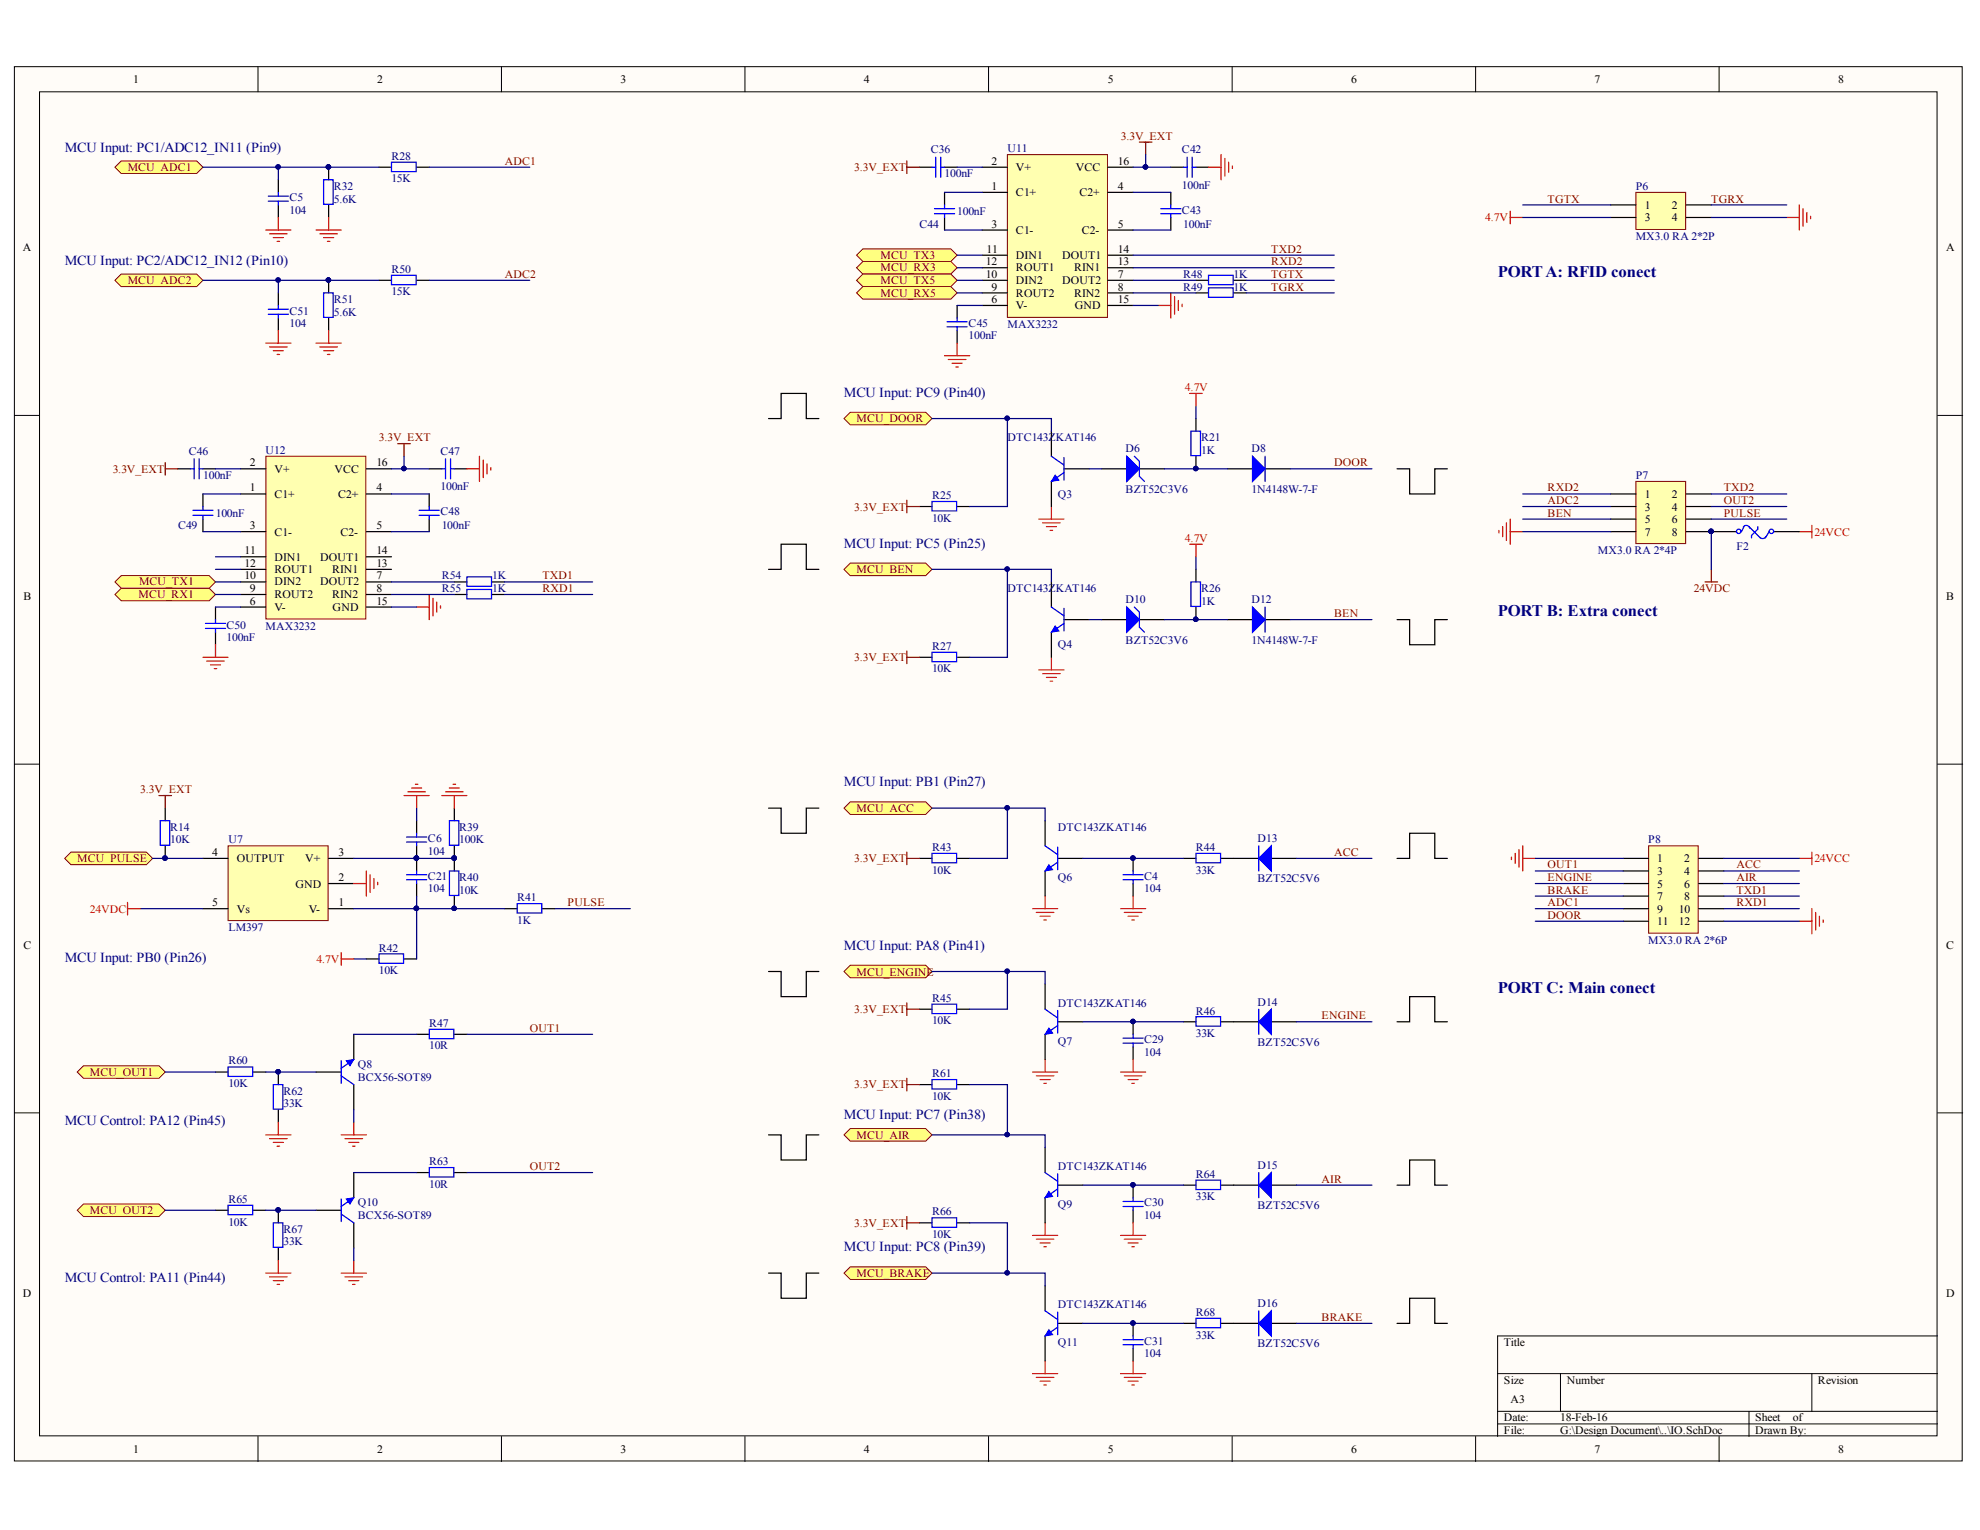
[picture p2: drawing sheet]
<svg xmlns="http://www.w3.org/2000/svg" width="279mm" height="216mm" viewBox="0 0 279 216" stroke-linecap="round" stroke-linejoin="round" font-family="sans-serif">
<defs><g id="words">
<g font-size="2.3" fill="#000080">
<text x="211.4" y="39.1">PORTA: RFID conect</text>
<text x="211.4" y="86.9">PORT B: Extra conect</text>
<text x="211.4" y="140.1">PORT C: Main conect</text>
</g>
<g font-size="1.9" fill="#000080">
<text x="9.1" y="21.4">MCU Input: PC1/ADC12_IN11 (Pin9)</text>
<text x="9.1" y="37.4">MCU Input: PC2/ADC12_IN12 (Pin10)</text>
<text x="119.1" y="56">MCU Input: PC9 (Pin40)</text>
<text x="119.1" y="77.3">MCU Input: PC5 (Pin25)</text>
<text x="119.1" y="110.9">MCU Input: PB1 (Pin27)</text>
<text x="9.1" y="135.8">MCU Input: PB0 (Pin26)</text>
<text x="119.1" y="134">MCU Input: PA8 (Pin41)</text>
<text x="9.1" y="158.8">MCU Control: PA12 (Pin45)</text>
<text x="119.1" y="158">MCU Input: PC7 (Pin38)</text>
<text x="119.1" y="176.6">MCU Input: PC8 (Pin39)</text>
<text x="9.1" y="181">MCU Control: PA11 (Pin44)</text>
</g>
<g font-size="1.6">
<text x="18.8" y="11.8">1</text>
<text x="53.2" y="11.8">2</text>
<text x="87.5" y="11.8">3</text>
<text x="121.9" y="11.8">4</text>
<text x="156.3" y="11.8">5</text>
<text x="190.6" y="11.8">6</text>
<text x="225" y="11.8">7</text>
<text x="259.4" y="11.8">8</text>
<text x="139.9" y="23.3">2</text>
<text x="157.7" y="23.3">16</text>
<text x="139.9" y="26.8">1</text>
<text x="143.4" y="27.7">C1+</text>
<text x="143.4" y="24.1">V+</text>
<text x="151.8" y="24.1">VCC</text>
<text x="152.3" y="27.7">C2+</text>
<text x="157.7" y="26.8">4</text>
<text x="232.1" y="29.4">1</text>
<text x="235.9" y="29.4">2</text>
<text x="3.2" y="35.4">A</text>
<text x="139.2" y="35.7">11</text>
<text x="139.9" y="32.1">3</text>
<text x="143.4" y="33">C1-</text>
<text x="152.7" y="33">C2-</text>
<text x="157.7" y="32.1">5</text>
<text x="157.7" y="35.7">14</text>
<text x="232.1" y="31.2">3</text>
<text x="235.9" y="31.2">4</text>
<text x="274.6" y="35.4">A</text>
<text x="139.1" y="39.2">10</text>
<text x="139.1" y="37.5">12</text>
<text x="139.9" y="41">9</text>
<text x="143.4" y="41.9">ROUT2</text>
<text x="143.4" y="40.1">DIN2</text>
<text x="143.4" y="36.5">DIN1</text>
<text x="143.4" y="38.3">ROUT1</text>
<text x="149.9" y="40.1">DOUT2</text>
<text x="149.9" y="36.5">DOUT1</text>
<text x="151.6" y="41.9">RIN2</text>
<text x="151.6" y="38.3">RIN1</text>
<text x="157.7" y="39.2">7</text>
<text x="157.7" y="41">8</text>
<text x="157.7" y="37.5">13</text>
<text x="139.9" y="42.8">6</text>
<text x="143.4" y="43.6">V-</text>
<text x="151.7" y="43.6">GND</text>
<text x="157.7" y="42.8">15</text>
<text x="35.3" y="65.8">2</text>
<text x="53.1" y="65.8">16</text>
<text x="35.3" y="69.3">1</text>
<text x="38.7" y="70.3">C1+</text>
<text x="38.7" y="66.7">V+</text>
<text x="47.2" y="66.7">VCC</text>
<text x="47.7" y="70.3">C2+</text>
<text x="53.1" y="69.3">4</text>
<text x="232.1" y="70.3">1</text>
<text x="235.9" y="70.3">2</text>
<text x="35.3" y="74.7">3</text>
<text x="38.7" y="75.6">C1-</text>
<text x="48" y="75.6">C2-</text>
<text x="53.1" y="74.7">5</text>
<text x="232.1" y="72">3</text>
<text x="232.1" y="73.8">5</text>
<text x="232.1" y="75.6">7</text>
<text x="235.9" y="72">4</text>
<text x="235.9" y="73.8">6</text>
<text x="235.9" y="75.6">8</text>
<text x="34.5" y="81.8">10</text>
<text x="34.5" y="78.2">11</text>
<text x="34.5" y="80">12</text>
<text x="35.3" y="83.5">9</text>
<text x="38.7" y="82.6">DIN2</text>
<text x="38.7" y="79.2">DIN1</text>
<text x="38.7" y="80.8">ROUT1</text>
<text x="45.2" y="82.6">DOUT2</text>
<text x="45.2" y="79.2">DOUT1</text>
<text x="46.9" y="80.8">RIN1</text>
<text x="53.1" y="81.8">7</text>
<text x="53.1" y="83.5">8</text>
<text x="53.1" y="80">13</text>
<text x="53.1" y="78.2">14</text>
<text x="3.3" y="84.6">B</text>
<text x="35.3" y="85.3">6</text>
<text x="38.7" y="86.2">V-</text>
<text x="38.7" y="84.4">ROUT2</text>
<text x="46.9" y="84.4">RIN2</text>
<text x="46.9" y="86.2">GND</text>
<text x="53.1" y="85.3">15</text>
<text x="274.6" y="84.6">B</text>
<text x="29.9" y="120.8">4</text>
<text x="33.4" y="121.7">OUTPUT</text>
<text x="41.7" y="125.2">GND</text>
<text x="43.1" y="121.7">V+</text>
<text x="47.8" y="124.3">2</text>
<text x="47.8" y="120.8">3</text>
<text x="233.9" y="121.7">1</text>
<text x="233.9" y="123.5">3</text>
<text x="233.9" y="125.2">5</text>
<text x="237.7" y="121.7">2</text>
<text x="237.7" y="123.5">4</text>
<text x="237.7" y="125.2">6</text>
<text x="29.9" y="127.9">5</text>
<text x="33.4" y="128.8">Vs</text>
<text x="43.6" y="128.8">V-</text>
<text x="47.8" y="127.9">1</text>
<text x="233.9" y="127">7</text>
<text x="233.9" y="128.8">9</text>
<text x="233.9" y="130.6">11</text>
<text x="236.9" y="128.8">10</text>
<text x="236.9" y="130.6">12</text>
<text x="237.7" y="127">8</text>
<text x="3.3" y="133.9">C</text>
<text x="274.6" y="133.9">C</text>
<text x="3.2" y="183.1">D</text>
<text x="274.6" y="183.1">D</text>
<text x="212.2" y="189.9">Title</text>
<text x="212.2" y="195.3">Size</text>
<text x="213.1" y="198">A3</text>
<text x="221.1" y="195.3">Number</text>
<text x="256.5" y="195.3">Revision</text>
<text x="212.2" y="200.6">Date:</text>
<text x="212.2" y="202.4">File:</text>
<text x="220.2" y="200.6">18-Feb-16</text>
<text x="220.2" y="202.4">G:\Design Document\..\IO.SchDoc</text>
<text x="247.7" y="200.6">Sheet</text>
<text x="247.7" y="202.4">Drawn By:</text>
<text x="253" y="200.6">of</text>
<text x="18.8" y="205">1</text>
<text x="53.2" y="205">2</text>
<text x="87.5" y="205">3</text>
<text x="121.9" y="205">4</text>
<text x="156.3" y="205">5</text>
<text x="190.6" y="205">6</text>
<text x="225" y="205">7</text>
<text x="259.4" y="205">8</text>
</g>
<g font-size="1.6" fill="#000080">
<text x="55.2" y="22.6">R28</text>
<text x="131.4" y="21.6">C36</text>
<text x="142.2" y="21.5">U11</text>
<text x="166.8" y="21.6">C42</text>
<text x="40.9" y="28.4">C5</text>
<text x="47.1" y="28.6">5.6K</text>
<text x="47.1" y="26.8">R32</text>
<text x="55.2" y="25.7">15K</text>
<text x="133.3" y="25">100nF</text>
<text x="166.8" y="26.6">100nF</text>
<text x="230.8" y="26.8">P6</text>
<text x="40.9" y="30.2">104</text>
<text x="129.7" y="32.1">C44</text>
<text x="135.1" y="30.4">100nF</text>
<text x="166.8" y="30.2">C43</text>
<text x="167" y="32.1">100nF</text>
<text x="230.8" y="33.9">MX3.0 RA 2*2P</text>
<text x="55.2" y="41.7">15K</text>
<text x="55.2" y="38.5">R50</text>
<text x="167" y="39.2">R48</text>
<text x="167" y="41">R49</text>
<text x="174.1" y="39.2">1K</text>
<text x="174.1" y="41">1K</text>
<text x="40.9" y="46.1">104</text>
<text x="40.9" y="44.4">C51</text>
<text x="47.1" y="44.6">5.6K</text>
<text x="47.1" y="42.8">R51</text>
<text x="136.7" y="47.9">100nF</text>
<text x="136.7" y="46.1">C45</text>
<text x="142.2" y="46.3">MAX3232</text>
<text x="26.6" y="64.2">C46</text>
<text x="37.5" y="64">U12</text>
<text x="62.2" y="64.2">C47</text>
<text x="142.2" y="62.2">DTC143ZKAT146</text>
<text x="158.8" y="63.8">D6</text>
<text x="169.5" y="64">1K</text>
<text x="169.5" y="62.2">R21</text>
<text x="176.6" y="63.8">D8</text>
<text x="28.7" y="67.6">100nF</text>
<text x="62.2" y="69.2">100nF</text>
<text x="131.5" y="70.4">R25</text>
<text x="149.3" y="70.3">Q3</text>
<text x="158.8" y="69.5">BZT52C3V6</text>
<text x="176.6" y="69.5">1N4148W-7-F</text>
<text x="230.8" y="67.6">P7</text>
<text x="25.1" y="74.7">C49</text>
<text x="30.4" y="72.9">100nF</text>
<text x="62.2" y="72.7">C48</text>
<text x="62.3" y="74.7">100nF</text>
<text x="131.5" y="73.7">10K</text>
<text x="245" y="77.5">F2</text>
<text x="62.3" y="81.8">R54</text>
<text x="62.3" y="83.5">R55</text>
<text x="69.4" y="81.8">1K</text>
<text x="69.4" y="83.5">1K</text>
<text x="142.2" y="83.5">DTC143ZKAT146</text>
<text x="169.5" y="83.5">R26</text>
<text x="225.5" y="78.2">MX3.0 RA 2*4P</text>
<text x="32" y="88.7">C50</text>
<text x="37.5" y="88.9">MAX3232</text>
<text x="158.8" y="85.2">D10</text>
<text x="169.5" y="85.3">1K</text>
<text x="176.6" y="85.2">D12</text>
<text x="32" y="90.5">100nF</text>
<text x="131.5" y="94.9">10K</text>
<text x="131.5" y="91.7">R27</text>
<text x="149.3" y="91.5">Q4</text>
<text x="158.8" y="90.8">BZT52C3V6</text>
<text x="176.6" y="90.8">1N4148W-7-F</text>
<text x="24" y="119">10K</text>
<text x="24" y="117.2">R14</text>
<text x="32.2" y="119">U7</text>
<text x="60.4" y="118.8">C6</text>
<text x="64.8" y="119">100K</text>
<text x="64.8" y="117.2">R39</text>
<text x="149.3" y="117.2">DTC143ZKAT146</text>
<text x="177.4" y="118.8">D13</text>
<text x="232.6" y="119">P8</text>
<text x="60.4" y="125.9">104</text>
<text x="60.4" y="124.1">C21</text>
<text x="60.4" y="120.6">104</text>
<text x="64.8" y="124.3">R40</text>
<text x="131.5" y="123.3">10K</text>
<text x="131.5" y="120.1">R43</text>
<text x="149.3" y="124.3">Q6</text>
<text x="161.5" y="125.9">104</text>
<text x="161.5" y="124.1">C4</text>
<text x="168.7" y="123.3">33K</text>
<text x="168.7" y="120.1">R44</text>
<text x="177.4" y="124.5">BZT52C5V6</text>
<text x="32.2" y="131.4">LM397</text>
<text x="64.8" y="126.1">10K</text>
<text x="73" y="130.4">1K</text>
<text x="73" y="127.2">R41</text>
<text x="53.5" y="137.4">10K</text>
<text x="53.5" y="134.3">R42</text>
<text x="232.6" y="133.2">MX3.0 RA 2*6P</text>
<text x="131.5" y="141.4">R45</text>
<text x="149.3" y="142.1">DTC143ZKAT146</text>
<text x="168.7" y="143.2">R46</text>
<text x="177.4" y="141.9">D14</text>
<text x="60.6" y="148.1">10R</text>
<text x="60.6" y="144.9">R47</text>
<text x="131.5" y="144.5">10K</text>
<text x="149.3" y="147.4">Q7</text>
<text x="161.5" y="149">104</text>
<text x="161.5" y="147.2">C29</text>
<text x="168.7" y="146.3">33K</text>
<text x="177.4" y="147.6">BZT52C5V6</text>
<text x="32.2" y="153.4">10K</text>
<text x="32.2" y="150.2">R60</text>
<text x="40" y="154.5">R62</text>
<text x="50.5" y="150.8">Q8</text>
<text x="50.5" y="152.6">BCX56-SOT89</text>
<text x="131.5" y="155.2">10K</text>
<text x="131.5" y="152">R61</text>
<text x="40" y="156.3">33K</text>
<text x="60.6" y="167.6">10R</text>
<text x="60.6" y="164.4">R63</text>
<text x="149.3" y="165.2">DTC143ZKAT146</text>
<text x="168.7" y="166.2">R64</text>
<text x="177.4" y="164.9">D15</text>
<text x="32.2" y="172.9">10K</text>
<text x="32.2" y="169.7">R65</text>
<text x="40" y="173.9">R67</text>
<text x="50.5" y="170.2">Q10</text>
<text x="50.5" y="172">BCX56-SOT89</text>
<text x="131.5" y="171.5">R66</text>
<text x="149.3" y="170.4">Q9</text>
<text x="161.5" y="172">104</text>
<text x="161.5" y="170.2">C30</text>
<text x="168.7" y="169.4">33K</text>
<text x="177.4" y="170.6">BZT52C5V6</text>
<text x="40" y="175.7">33K</text>
<text x="131.5" y="174.7">10K</text>
<text x="149.3" y="184.6">DTC143ZKAT146</text>
<text x="168.7" y="185.7">R68</text>
<text x="177.4" y="184.4">D16</text>
<text x="149.3" y="189.9">Q11</text>
<text x="161.5" y="191.5">104</text>
<text x="161.5" y="189.8">C31</text>
<text x="168.7" y="188.9">33K</text>
<text x="177.4" y="190.1">BZT52C5V6</text>
</g>
<g font-size="1.6" fill="#800000">
<text x="71.2" y="23.3">ADC1</text>
<text x="158.2" y="19.7">3.3V_EXT</text>
<text x="18" y="24.1">MCU_ADC1</text>
<text x="120.5" y="24.1">3.3V_EXT</text>
<text x="218.4" y="28.6">TGTX</text>
<text x="241.5" y="28.6">TGRX</text>
<text x="179.4" y="35.7">TXD2</text>
<text x="18" y="40.1">MCU_ADC2</text>
<text x="71.2" y="39.2">ADC2</text>
<text x="124.2" y="36.5">MCU_TX3</text>
<text x="124.2" y="38.3">MCU_RX3</text>
<text x="124.2" y="40.1">MCU_TX5</text>
<text x="124.2" y="41.9">MCU_RX5</text>
<text x="179.4" y="39.2">TGTX</text>
<text x="179.4" y="41">TGRX</text>
<text x="179.4" y="37.5">RXD2</text>
<text x="120.9" y="59.6">MCU_DOOR</text>
<text x="53.5" y="62.2">3.3V_EXT</text>
<text x="188.3" y="65.8">DOOR</text>
<text x="15.9" y="66.7">3.3V_EXT</text>
<text x="218.4" y="69.3">RXD2</text>
<text x="218.4" y="71.1">ADC2</text>
<text x="243.3" y="69.3">TXD2</text>
<text x="243.3" y="71.1">OUT2</text>
<text x="120.5" y="72">3.3V_EXT</text>
<text x="218.4" y="72.9">BEN</text>
<text x="243.3" y="72.9">PULSE</text>
<text x="19.6" y="82.6">MCU_TX1</text>
<text x="76.5" y="81.8">TXD1</text>
<text x="76.5" y="83.5">RXD1</text>
<text x="120.9" y="80.8">MCU_BEN</text>
<text x="239" y="83.5">24VDC</text>
<text x="19.5" y="84.4">MCU_RX1</text>
<text x="188.3" y="87.1">BEN</text>
<text x="120.5" y="93.3">3.3V_EXT</text>
<text x="19.8" y="111.9">3.3V_EXT</text>
<text x="120.9" y="114.6">MCU_ACC</text>
<text x="10.9" y="121.7">MCU_PULSE</text>
<text x="120.5" y="121.7">3.3V_EXT</text>
<text x="188.3" y="120.8">ACC</text>
<text x="218.4" y="124.3">ENGINE</text>
<text x="218.4" y="122.5">OUT1</text>
<text x="245" y="122.5">ACC</text>
<text x="245" y="124.3">AIR</text>
<text x="80.1" y="127.9">PULSE</text>
<text x="218.4" y="126.1">BRAKE</text>
<text x="218.4" y="129.6">DOOR</text>
<text x="218.4" y="127.9">ADC1</text>
<text x="245" y="126.1">TXD1</text>
<text x="245" y="127.9">RXD1</text>
<text x="120.9" y="137.7">MCU_ENGINE</text>
<text x="120.5" y="142.9">3.3V_EXT</text>
<text x="186.5" y="143.8">ENGINE</text>
<text x="74.8" y="145.6">OUT1</text>
<text x="12.7" y="151.8">MCU_OUT1</text>
<text x="120.5" y="153.6">3.3V_EXT</text>
<text x="120.9" y="160.7">MCU_AIR</text>
<text x="74.8" y="165.2">OUT2</text>
<text x="186.5" y="166.9">AIR</text>
<text x="12.7" y="171.3">MCU_OUT2</text>
<text x="120.5" y="173.1">3.3V_EXT</text>
<text x="120.9" y="180.2">MCU_BRAKE</text>
<text x="186.5" y="186.4">BRAKE</text>
</g>
<g font-size="1.6" fill="#f00">
<text x="209.6" y="31.2">4.7V</text>
<text x="167.2" y="55.1">4.7V</text>
<text x="167.2" y="76.4">4.7V</text>
<text x="256" y="75.6">24VCC</text>
<text x="256" y="121.7">24VCC</text>
<text x="12.7" y="128.8">24VDC</text>
<text x="44.7" y="135.9">4.7V</text>
</g>
</g></defs>
<g fill="#fffcf8" stroke="#000" stroke-width=".14">
<path d="M2 9.4h274.9v196.8h-274.9z"/>
<path d="M5.6 13h267.7v189.6h-267.7z"/>
</g>
<g fill="none" stroke="#000" stroke-width=".14">
<path d="M36.4 9.4v3.6M70.8 9.4v3.6M105.1 9.4v3.6M139.5 9.4v3.6M173.9 9.4v3.6M208.2 9.4v3.6M242.6 9.4v3.6M2 58.6h3.6M273.4 58.6h3.6M2 107.8h3.6M273.4 107.8h3.6M2 157h3.6"/>
<path d="M273.4 157h3.6M211.3 193.8h62.1M211.3 199.2h62.1M220.2 193.8v5.4M246.8 199.2v3.5M255.7 193.8v5.4M273.4 188.5h-62.1v14.2M36.4 202.7v3.6M70.8 202.7v3.6M105.1 202.7v3.6M139.5 202.7v3.6M173.9 202.7v3.6"/>
<path d="M208.2 202.7v3.6M211.3 200.9h62.1M242.6 202.7v3.6"/>
</g>
<g fill="#ffff80" stroke="#800000" stroke-width=".14">
<path d="M119.1 59.1l.9-.9h10.6l.9 .9-.9 .8h-10.6z" fill-rule="evenodd"/>
<path d="M119.1 114l.9-.9h10.6l.9 .9-.9 .9h-10.6z" fill-rule="evenodd"/>
</g>
<path d="M168.8 59.1v1.7M168.8 64.4v1.8M173.2 66.2h3.5M178.5 66.2h3.6" fill="none" stroke="#000" stroke-width=".17"/>
<circle cx="168.7" cy="66.1" r=".31" fill="#000080" stroke="#000080" stroke-width=".14"/>
<path d="M168.1 60.8h1.3v3.5h-1.3z" fill="none" stroke="#00f" stroke-width=".17"/>
<path d="M146.6 73.2h3.5M147.1 73.8h2.5M147.7 74.3h1.4M148.2 74.8h.3M148.4 71.5v1.7" fill="none" stroke="#ee0e22" stroke-width=".17"/>
<path d="M176.7 64.4l1.8 1.8-1.8 1.7z" fill="#00f"/>
<path d="M176.7 64.4l1.8 1.8-1.8 1.7zM178.5 64.4v3.5" fill="none" stroke="#00f" stroke-width=".17"/>
<path d="M155.5 66.2h3.5M160.8 66.2h3.5" fill="none" stroke="#000" stroke-width=".17"/>
<path d="M159 64.4l1.8 1.8-1.8 1.7z" fill="#00f"/>
<path d="M148.4 64.4l1.7 1.2M150.1 66.7l-1.7 1.2M150.1 64.6v3.2M159 64.4l1.8 1.8-1.8 1.7zM160.1 64.4l.7 .7v2.1l.7 .7" fill="none" stroke="#00f" stroke-width=".17"/>
<path d="M148.4 60.8v3.6M148.4 67.9v3.6M150.1 66.2h3.6" fill="none" stroke="#000" stroke-width=".17"/>
<path d="M148.9 67l.5 .8-1 .1z" fill="#00f"/>
<path d="M148.9 67l.5 .8-1 .1z" fill="none" stroke="#00f" stroke-width=".14"/>
<path d="M145.7 128.2h3.6M146.2 128.8h2.5M146.8 129.3h1.4M147.3 129.8h.4M147.5 126.4v1.8" fill="none" stroke="#ee0e22" stroke-width=".17"/>
<path d="M174.1 121.1h3.5M179.4 121.1h3.6" fill="none" stroke="#000" stroke-width=".17"/>
<path d="M177.6 121.1l1.8-1.7v3.5z" fill="#00f"/>
<path d="M147.5 119.4l1.8 1.2M149.3 119.5v3.2M177.6 119.4v3.5M149.3 121.7l-1.8 1.2M158.5 123.4h2.8M158.5 124.1h2.8M159.9 122.9v.5M159.9 124.1v.6M168.8 120.4h3.4v1.4h-3.4zM177.6 121.1l1.8-1.7v3.5z" fill="none" stroke="#00f" stroke-width=".17"/>
<path d="M147.5 115.8v3.6M147.5 122.9v3.5M149.3 121.1h3.5M159.9 121.1v1.8M159.9 124.7v1.7M167 121.1h1.8M172.3 121.1h1.8" fill="none" stroke="#000" stroke-width=".17"/>
<circle cx="159.9" cy="121.1" r=".31" fill="#000080" stroke="#000080" stroke-width=".14"/>
<path d="M148 122l.5 .7-1 .2z" fill="#00f"/>
<path d="M148 122l.5 .7-1 .2z" fill="none" stroke="#00f" stroke-width=".14"/>
<path d="M158.1 128.2h3.6M158.7 128.8h2.4M159.2 129.3h1.4M159.7 129.8h.4M159.9 126.4v1.8" fill="none" stroke="#ee0e22" stroke-width=".17"/>
<path d="M129.7 71.5h1.8M135.1 71.5h1.7M129.7 121.1h1.8M135.1 121.1h1.7" fill="none" stroke="#000" stroke-width=".17"/>
<path d="M131.5 70.8h3.5v1.3h-3.5zM131.5 120.4h3.5v1.4h-3.5z" fill="none" stroke="#00f" stroke-width=".17"/>
<path d="M128 70.6v1.8M128 71.5h1.7M128 120.2v1.8M128 121.1h1.7" fill="none" stroke="#800000" stroke-width=".17"/>
<path d="M16.2 23.6l.9-.9h10.6l.9 .9-.9 .9h-10.6z" fill-rule="evenodd" fill="#ffff80" stroke="#800000" stroke-width=".14"/>
<path d="M39.3 25.4v1.7M39.3 28.9v1.8M46.4 23.6v1.8M46.4 28.9v1.8M53.5 23.6h1.7M58.8 23.6h1.8" fill="none" stroke="#000" stroke-width=".17"/>
<path d="M37.9 27.7h2.8M37.9 28.4h2.8M39.3 27.1v.6M39.3 28.4v.5M45.7 25.4h1.3v3.4h-1.3zM55.2 22.9h3.5v1.3h-3.5z" fill="none" stroke="#00f" stroke-width=".17"/>
<circle cx="46.3" cy="23.6" r=".31" fill="#000080" stroke="#000080" stroke-width=".14"/>
<path d="M37.5 32.5h3.6M38 33h2.5M38.6 33.5h1.4M39.1 34.1h.4M39.3 30.7v1.8M44.6 32.5h3.5M45.1 33h2.5M45.7 33.5h1.4M46.2 34.1h.4M46.4 30.7v1.8" fill="none" stroke="#f00" stroke-width=".17"/>
<path d="M9.1 121.1l.9-.9h10.7l.8 .9-.8 .9h-10.7z" fill-rule="evenodd" fill="#ffff80" stroke="#800000" stroke-width=".14"/>
<path d="M32.2 119.4h14.1v10.5h-14.1z" fill="#ffffb0" stroke="#800000" stroke-width=".14"/>
<g fill="none" stroke="#000" stroke-width=".17">
<path d="M23.3 114v1.8M23.3 119.4v1.7M58.8 115.8v1.8M58.8 119.4v3.5M64.1 114v1.8M64.1 119.4v3.5M28.6 128.2h3.6M28.6 121.1h3.6M46.4 128.2h3.5M46.4 124.7h3.5M46.4 121.1h3.5M51.7 135.3h1.8"/>
<path d="M57 135.3h1.8M58.8 124.7v1.7M64.1 126.4v1.8M71.2 128.2h1.8M76.5 128.2h1.8"/>
</g>
<g fill="none" stroke="#f00" stroke-width=".17">
<path d="M57 112.3h3.6M57.5 111.7h2.5M58.1 111.2h1.4M58.6 110.7h.4M58.8 112.3v1.7M62.3 112.3h3.6M62.9 111.7h2.5M63.4 111.2h1.4M63.9 110.7h.4M64.1 112.3v1.7M49.9 124.7h1.8M51.7 122.9v3.5"/>
<path d="M52.2 123.4v2.5M52.8 124v1.4M53.3 124.5v.4"/>
</g>
<g fill="none" stroke="#00f" stroke-width=".17">
<path d="M22.6 115.8h1.4v3.5h-1.4zM57.4 118.1h2.8M57.4 118.8h2.8M58.8 117.6v.5M58.8 118.8v.6M63.4 115.8h1.3v3.5h-1.3zM53.5 134.6h3.4v1.3h-3.4zM57.4 123.4h2.8M57.4 124.1h2.8M58.8 122.9v.5M58.8 124.1v.6M63.4 122.9h1.3v3.5h-1.3z"/>
<path d="M73 127.5h3.5v1.3h-3.5z"/>
</g>
<g fill="#000080" stroke="#000080" stroke-width=".14">
<circle cx="58.8" cy="121.1" r=".31"/>
<circle cx="64.1" cy="128.2" r=".31"/>
<circle cx="64.1" cy="121.1" r=".31"/>
<circle cx="23.3" cy="121.1" r=".31"/>
</g>
<path d="M22.4 112.3h1.8M23.3 112.3v1.7" fill="none" stroke="#800000" stroke-width=".17"/>
<path d="M37.5 64.4h14.1v22.9h-14.1z" fill="#ffffb0" stroke="#800000" stroke-width=".14"/>
<g fill="none" stroke="#000" stroke-width=".17">
<path d="M25.1 66.2h1.8M28.6 66.2h1.8M28.6 69.7v1.8M28.6 73.2v1.8M34 69.7h3.5M34 66.2h3.5M34 75h3.5M34 78.6h3.5M51.7 69.7h3.5M51.7 66.2h3.5M51.7 75h3.5M51.7 78.6h3.5"/>
<path d="M60.6 66.2h1.7M60.6 69.7v1.8M60.6 73.2v1.8M64.1 66.2h1.8M30.4 85.7v1.7M30.4 89.2v1.8M34 85.7h3.5M34 82.1h3.5M34 83.9h3.5M34 80.3h3.5M51.7 85.7h3.5M51.7 82.1h3.5"/>
<path d="M51.7 83.9h3.5M51.7 80.3h3.5M64.1 82.1h1.8M64.1 83.9h1.8M69.4 82.1h1.8M69.4 83.9h1.8"/>
</g>
<g fill="none" stroke="#00f" stroke-width=".17">
<path d="M26.9 66.2h.5M27.2 72.7h2.9M27.2 72h2.9M27.4 64.7v2.9M28.1 64.7v2.9M28.1 66.2h.5M28.6 71.5v.5M28.6 72.7v.5M59.1 72.7h2.9M59.1 72h2.9M60.6 71.5v.5M60.6 72.7v.5"/>
<path d="M62.3 66.2h.6M62.9 64.7v2.9M63.6 66.2h.5M63.6 64.7v2.9M29 88h2.8M29 88.7h2.8M30.4 87.4v.6M30.4 88.7v.5M65.9 81.4h3.5v1.3h-3.5zM65.9 83.2h3.5v1.3h-3.5z"/>
</g>
<g fill="none" stroke="#f00" stroke-width=".17">
<path d="M65.9 66.2h1.8M67.7 64.4v3.5M68.2 64.9v2.5M68.7 65.4v1.5M69.3 66v.3M28.6 92.8h3.6M29.2 93.3h2.5M29.7 93.8h1.4M30.2 94.4h.4M30.4 91v1.8M58.8 85.7h1.8M60.6 83.9v3.5"/>
<path d="M61.1 84.4v2.5M61.6 85v1.4M62.2 85.5v.3"/>
</g>
<path d="M23.3 65.3v1.7M23.3 66.2h1.8M56.1 62.6h1.8M57 62.6v1.8" fill="none" stroke="#800000" stroke-width=".17"/>
<path d="M142.2 21.8h14.1v23h-14.1z" fill="#ffffb0" stroke="#800000" stroke-width=".14"/>
<g fill="none" stroke="#000" stroke-width=".17">
<path d="M129.7 23.6h1.8M133.3 23.6h1.8M133.3 27.1v1.8M133.3 30.7v1.8M138.6 27.1h3.6M138.6 23.6h3.6M138.6 32.5h3.6M138.6 39.6h3.6M138.6 36h3.6M138.6 37.8h3.6M156.3 27.1h3.6M156.3 23.6h3.6"/>
<path d="M156.3 32.5h3.6M156.3 39.6h3.6M156.3 36h3.6M156.3 37.8h3.6M165.2 23.6h1.8M165.2 27.1v1.8M165.2 30.7v1.8M168.8 23.6h1.7M168.8 39.6h1.7M174.1 39.6h1.8M135.1 43.1v1.8M135.1 46.6v1.8"/>
<path d="M138.6 43.1h3.6M138.6 41.3h3.6M156.3 43.1h3.6M156.3 41.3h3.6M168.8 41.3h1.7M174.1 41.3h1.8"/>
</g>
<g fill="none" stroke="#00f" stroke-width=".17">
<path d="M131.5 23.6h.5M131.9 30.2h2.8M131.9 29.4h2.8M132 22.2v2.8M132.8 22.2v2.8M132.8 23.6h.5M133.3 28.9v.5M133.3 30.2v.5M163.8 30.2h2.8M163.8 29.4h2.8M165.2 28.9v.5M165.2 30.2v.5"/>
<path d="M167 23.6h.5M167.5 22.2v2.8M168.2 23.6h.6M168.2 22.2v2.8M170.5 38.8h3.5v1.4h-3.5zM133.6 45.4h2.9M133.6 46.1h2.9M135.1 44.9v.5M135.1 46.1v.5M170.5 40.6h3.5v1.4h-3.5z"/>
</g>
<g fill="none" stroke="#f00" stroke-width=".17">
<path d="M170.5 23.6h1.8M172.3 21.8v3.6M172.8 22.4v2.4M173.4 22.9v1.4M173.9 23.4v.4M133.3 50.2h3.5M133.8 50.7h2.5M134.4 51.3h1.4M134.9 51.8h.3M135.1 48.4v1.8M163.4 43.1h1.8M165.2 41.3v3.6"/>
<path d="M165.7 41.9v2.4M166.3 42.4v1.4M166.8 42.9v.4"/>
</g>
<path d="M128 22.7v1.8M128 23.6h1.7M160.8 20h1.8M161.7 20v1.8" fill="none" stroke="#800000" stroke-width=".17"/>
<path d="M16.2 39.6l.9-.9h10.6l.9 .9-.9 .8h-10.6z" fill-rule="evenodd" fill="#ffff80" stroke="#800000" stroke-width=".14"/>
<path d="M46.4 39.6v1.7M53.5 39.6h1.7M58.8 39.6h1.8M39.3 41.3v1.8M39.3 44.9v1.7M46.4 44.9v1.7" fill="none" stroke="#000" stroke-width=".17"/>
<path d="M55.2 38.8h3.5v1.4h-3.5zM37.9 43.6h2.8M37.9 44.3h2.8M39.3 43.1v.5M39.3 44.3v.6M45.7 41.3h1.3v3.5h-1.3z" fill="none" stroke="#00f" stroke-width=".17"/>
<circle cx="46.3" cy="39.5" r=".31" fill="#000080" stroke="#000080" stroke-width=".14"/>
<g fill="none" stroke="#f00" stroke-width=".17">
<path d="M252.1 30.7h1.8M253.9 28.9v3.6M254.4 29.4v2.5M255 30v1.4M255.5 30.5v.4M37.5 48.4h3.6M38 49h2.5M38.6 49.5h1.4M39.1 50h.4M39.3 46.6v1.8M44.6 48.4h3.5M45.1 49h2.5"/>
<path d="M45.7 49.5h1.4M46.2 50h.4M46.4 46.6v1.8"/>
</g>
<g fill="#ffff80" stroke="#800000" stroke-width=".14">
<path d="M16.2 83.9l.9-.9h12.4l.9 .9-.9 .9h-12.4z" fill-rule="evenodd"/>
<path d="M16.2 82.1l.9-.9h12.4l.9 .9-.9 .9h-12.4z" fill-rule="evenodd"/>
<path d="M120.9 36l.9-.9h12.4l.9 .9-.9 .9h-12.4z" fill-rule="evenodd"/>
<path d="M120.9 37.8l.9-.9h12.4l.9 .9-.9 .9h-12.4z" fill-rule="evenodd"/>
</g>
<path d="M230.8 27.1h7.1v5.3h-7.1z" fill="#ffffb0" stroke="#800000" stroke-width=".14"/>
<path d="M227.3 28.9h3.5M227.3 30.7h3.5M237.9 28.9h3.6M237.9 30.7h3.6" fill="none" stroke="#000" stroke-width=".17"/>
<path d="M230.8 67.9h7.1v8.8h-7.1z" fill="#ffffb0" stroke="#800000" stroke-width=".14"/>
<path d="M227.3 69.7h3.5M227.3 71.5h3.5M227.3 73.2h3.5M227.3 75h3.5M237.9 69.7h3.6M237.9 71.5h3.6M237.9 73.2h3.6M237.9 75h3.6" fill="none" stroke="#000" stroke-width=".17"/>
<circle cx="241.5" cy="75" r=".31" fill="#000080" stroke="#000080" stroke-width=".14"/>
<path d="M232.6 119.4h7v12.3h-7z" fill="#ffffb0" stroke="#800000" stroke-width=".14"/>
<path d="M229.1 121.1h3.5M229.1 122.9h3.5M229.1 124.7h3.5M229.1 126.4h3.5M229.1 128.2h3.5M229.1 130h3.5M239.7 121.1h3.6M239.7 122.9h3.6M239.7 124.7h3.6M239.7 126.4h3.6M239.7 128.2h3.6M239.7 130h3.6" fill="none" stroke="#000" stroke-width=".17"/>
<g fill="none" stroke="#f00" stroke-width=".17">
<path d="M211.5 74.8v.4M212 74.3v1.4M212.6 73.8v2.5M213.1 75h1.8M213.1 73.2v3.6M253.9 75h1.8M255.7 74.1v1.8M253.9 121.1h1.8M253.9 130h1.8M255.7 120.2v1.8M255.7 128.2v3.6M256.2 128.8v2.4"/>
<path d="M256.7 129.3v1.4M257.3 129.8v.4"/>
</g>
<path d="M119.1 80.3l.9-.8h10.6l.9 .8-.9 .9h-10.6z" fill-rule="evenodd" fill="#ffff80" stroke="#800000" stroke-width=".14"/>
<path d="M168.8 80.3v1.8M168.8 85.7v1.7M173.2 87.4h3.5M178.5 87.4h3.6" fill="none" stroke="#000" stroke-width=".17"/>
<circle cx="168.7" cy="87.4" r=".31" fill="#000080" stroke="#000080" stroke-width=".14"/>
<path d="M168.1 82.1h1.3v3.5h-1.3z" fill="none" stroke="#00f" stroke-width=".17"/>
<path d="M146.6 94.5h3.5M147.1 95.1h2.5M147.7 95.6h1.4M148.2 96.1h.3M148.4 92.8v1.7" fill="none" stroke="#ee0e22" stroke-width=".17"/>
<path d="M176.7 85.7l1.8 1.7-1.8 1.8z" fill="#00f"/>
<path d="M176.7 85.7l1.8 1.7-1.8 1.8zM178.5 85.7v3.5" fill="none" stroke="#00f" stroke-width=".17"/>
<path d="M155.5 87.4h3.5M160.8 87.4h3.5" fill="none" stroke="#000" stroke-width=".17"/>
<path d="M159 85.7l1.8 1.7-1.8 1.8z" fill="#00f"/>
<path d="M148.4 85.7l1.7 1.2M150.1 88l-1.7 1.2M150.1 85.8v3.2M159 85.7l1.8 1.7-1.8 1.8zM160.1 85.7l.7 .7v2.1l.7 .7" fill="none" stroke="#00f" stroke-width=".17"/>
<path d="M148.4 82.1v3.6M148.4 89.2v3.6M150.1 87.4h3.6" fill="none" stroke="#000" stroke-width=".17"/>
<path d="M148.9 88.3l.5 .7-1 .2z" fill="#00f"/>
<path d="M148.9 88.3l.5 .7-1 .2z" fill="none" stroke="#00f" stroke-width=".14"/>
<path d="M129.7 92.8h1.8M135.1 92.8h1.7" fill="none" stroke="#000" stroke-width=".17"/>
<path d="M131.5 92h3.5v1.4h-3.5z" fill="none" stroke="#00f" stroke-width=".17"/>
<path d="M128 91.9v1.7M128 92.8h1.7" fill="none" stroke="#800000" stroke-width=".17"/>
<path d="M119.1 137.1l.9-.9h10.6l.9 .9-.9 .9h-10.6z" fill-rule="evenodd" fill="#ffff80" stroke="#800000" stroke-width=".14"/>
<path d="M145.7 151.3h3.6M146.2 151.8h2.5M146.8 152.3h1.4M147.3 152.9h.4M147.5 149.5v1.8" fill="none" stroke="#ee0e22" stroke-width=".17"/>
<path d="M174.1 144.2h3.5M179.4 144.2h3.6" fill="none" stroke="#000" stroke-width=".17"/>
<path d="M177.6 144.2l1.8-1.8v3.6z" fill="#00f"/>
<path d="M147.5 142.4l1.8 1.3M149.3 144.7l-1.8 1.3M149.3 142.6v3.2M158.5 146.5h2.8M158.5 147.2h2.8M159.9 146v.5M159.9 147.2v.5M168.8 143.5h3.4v1.3h-3.4zM177.6 144.2l1.8-1.8v3.6zM177.6 142.4v3.6" fill="none" stroke="#00f" stroke-width=".17"/>
<path d="M147.5 138.9v3.5M147.5 146v3.5M149.3 144.2h3.5M159.9 144.2v1.8M159.9 147.7v1.8M167 144.2h1.8M172.3 144.2h1.8" fill="none" stroke="#000" stroke-width=".17"/>
<circle cx="159.9" cy="144.1" r=".31" fill="#000080" stroke="#000080" stroke-width=".14"/>
<path d="M148 145.1l.5 .7-1 .2z" fill="#00f"/>
<path d="M148 145.1l.5 .7-1 .2z" fill="none" stroke="#00f" stroke-width=".14"/>
<path d="M158.1 151.3h3.6M158.7 151.8h2.4M159.2 152.3h1.4M159.7 152.9h.4M159.9 149.5v1.8" fill="none" stroke="#ee0e22" stroke-width=".17"/>
<path d="M129.7 142.4h1.8M135.1 142.4h1.7" fill="none" stroke="#000" stroke-width=".17"/>
<path d="M131.5 141.7h3.5v1.3h-3.5z" fill="none" stroke="#00f" stroke-width=".17"/>
<path d="M128 141.5v1.8M128 142.4h1.7" fill="none" stroke="#800000" stroke-width=".17"/>
<path d="M119.1 160.1l.9-.8h10.6l.9 .8-.9 .9h-10.6z" fill-rule="evenodd" fill="#ffff80" stroke="#800000" stroke-width=".14"/>
<path d="M145.7 174.3h3.6M146.2 174.9h2.5M146.8 175.4h1.4M147.3 175.9h.4M147.5 172.6v1.7" fill="none" stroke="#ee0e22" stroke-width=".17"/>
<path d="M174.1 167.2h3.5M179.4 167.2h3.6" fill="none" stroke="#000" stroke-width=".17"/>
<path d="M177.6 167.2l1.8-1.7v3.5z" fill="#00f"/>
<path d="M147.5 165.5l1.8 1.2M149.3 167.8l-1.8 1.2M149.3 165.6v3.2M158.5 169.5h2.8M158.5 170.3h2.8M159.9 169v.5M159.9 170.3v.5M168.8 166.5h3.4v1.4h-3.4zM177.6 167.2l1.8-1.7v3.5zM177.6 165.5v3.5" fill="none" stroke="#00f" stroke-width=".17"/>
<path d="M147.5 161.9v3.6M147.5 169v3.6M149.3 167.2h3.5M159.9 167.2v1.8M159.9 170.8v1.8M167 167.2h1.8M172.3 167.2h1.8" fill="none" stroke="#000" stroke-width=".17"/>
<circle cx="159.9" cy="167.2" r=".31" fill="#000080" stroke="#000080" stroke-width=".14"/>
<path d="M148 168.1l.5 .7-1 .2z" fill="#00f"/>
<path d="M148 168.1l.5 .7-1 .2z" fill="none" stroke="#00f" stroke-width=".14"/>
<path d="M158.1 174.3h3.6M158.7 174.9h2.4M159.2 175.4h1.4M159.7 175.9h.4M159.9 172.6v1.7" fill="none" stroke="#ee0e22" stroke-width=".17"/>
<path d="M129.7 153h1.8M135.1 153h1.7" fill="none" stroke="#000" stroke-width=".17"/>
<path d="M131.5 152.3h3.5v1.4h-3.5z" fill="none" stroke="#00f" stroke-width=".17"/>
<path d="M128 152.2v1.7M128 153h1.7" fill="none" stroke="#800000" stroke-width=".17"/>
<path d="M119.1 179.6l.9-.8h10.6l.9 .8-.9 .9h-10.6z" fill-rule="evenodd" fill="#ffff80" stroke="#800000" stroke-width=".14"/>
<path d="M145.7 193.8h3.6M146.2 194.4h2.5M146.8 194.9h1.4M147.3 195.4h.4M147.5 192.1v1.7" fill="none" stroke="#ee0e22" stroke-width=".17"/>
<path d="M174.1 186.7h3.5M179.4 186.7h3.6" fill="none" stroke="#000" stroke-width=".17"/>
<path d="M177.6 186.7l1.8-1.7v3.5z" fill="#00f"/>
<path d="M147.5 185l1.8 1.2M149.3 187.3l-1.8 1.2M149.3 185.1v3.2M158.5 189h2.8M158.5 189.8h2.8M159.9 188.5v.5M159.9 189.8v.5M168.8 186h3.4v1.4h-3.4zM177.6 186.7l1.8-1.7v3.5zM177.6 185v3.5" fill="none" stroke="#00f" stroke-width=".17"/>
<path d="M147.5 181.4v3.6M147.5 188.5v3.6M149.3 186.7h3.5M159.9 186.7v1.8M159.9 190.3v1.8M167 186.7h1.8M172.3 186.7h1.8" fill="none" stroke="#000" stroke-width=".17"/>
<circle cx="159.9" cy="186.7" r=".31" fill="#000080" stroke="#000080" stroke-width=".14"/>
<path d="M148 187.6l.5 .7-1 .2z" fill="#00f"/>
<path d="M148 187.6l.5 .7-1 .2z" fill="none" stroke="#00f" stroke-width=".14"/>
<path d="M158.1 193.8h3.6M158.7 194.4h2.4M159.2 194.9h1.4M159.7 195.4h.4M159.9 192.1v1.7" fill="none" stroke="#ee0e22" stroke-width=".17"/>
<path d="M44.6 151.3h3.5M49.9 146v3.5M49.9 153v3.6M129.7 172.6h1.8M135.1 172.6h1.7" fill="none" stroke="#000" stroke-width=".17"/>
<path d="M48.1 151.8l1.8 1.2M48.1 149.7v3.2M49.9 149.5l-1.8 1.2M131.5 171.8h3.5v1.4h-3.5z" fill="none" stroke="#00f" stroke-width=".17"/>
<path d="M128 171.7v1.7M128 172.6h1.7" fill="none" stroke="#800000" stroke-width=".17"/>
<path d="M48.9 149.7l1-.2-.5 .9z" fill="#00f"/>
<path d="M48.9 149.7l1-.2-.5 .9z" fill="none" stroke="#00f" stroke-width=".14"/>
<path d="M39.3 158.4v1.7M49.9 158.4v1.7M37.5 160.1h3.6M38 160.7h2.5M38.6 161.2h1.4M39.1 161.7h.4M48.1 160.1h3.6M48.7 160.7h2.5M49.2 161.2h1.4M49.7 161.7h.4" fill="none" stroke="#f00" stroke-width=".17"/>
<path d="M30.4 151.3h1.8M35.7 151.3h1.8M39.3 151.3v1.7M39.3 156.6v1.8M58.8 146h1.8M64.1 146h1.8" fill="none" stroke="#000" stroke-width=".17"/>
<path d="M32.2 150.6h3.5v1.3h-3.5zM38.6 153h1.3v3.5h-1.3zM60.6 145.2h3.4v1.4h-3.4z" fill="none" stroke="#00f" stroke-width=".17"/>
<circle cx="39.2" cy="151.2" r=".31" fill="#000080" stroke="#000080" stroke-width=".14"/>
<path d="M10.9 151.3l.9-.9h10.6l.9 .9-.9 .9h-10.6z" fill-rule="evenodd" fill="#ffff80" stroke="#800000" stroke-width=".14"/>
<path d="M44.6 170.8h3.5M49.9 165.5v3.5M49.9 172.6v3.5" fill="none" stroke="#000" stroke-width=".17"/>
<path d="M48.1 171.3l1.8 1.3M48.1 169.2v3.2M49.9 169l-1.8 1.3" fill="none" stroke="#00f" stroke-width=".17"/>
<path d="M48.9 169.2l1-.2-.5 .9z" fill="#00f"/>
<path d="M48.9 169.2l1-.2-.5 .9z" fill="none" stroke="#00f" stroke-width=".14"/>
<path d="M37.5 179.6h3.6M39.3 177.9v1.7M48.1 179.6h3.6M49.9 177.9v1.7M38 180.2h2.5M38.6 180.7h1.4M39.1 181.2h.4M48.7 180.2h2.5M49.2 180.7h1.4M49.7 181.2h.4" fill="none" stroke="#f00" stroke-width=".17"/>
<path d="M30.4 170.8h1.8M35.7 170.8h1.8M39.3 170.8v1.8M39.3 176.1v1.8M58.8 165.5h1.8M64.1 165.5h1.8" fill="none" stroke="#000" stroke-width=".17"/>
<path d="M32.2 170.1h3.5v1.3h-3.5zM38.6 172.6h1.3v3.4h-1.3zM60.6 164.8h3.4v1.3h-3.4z" fill="none" stroke="#00f" stroke-width=".17"/>
<circle cx="39.2" cy="170.7" r=".31" fill="#000080" stroke="#000080" stroke-width=".14"/>
<path d="M10.9 170.8l.9-.9h10.6l.9 .9-.9 .9h-10.6z" fill-rule="evenodd" fill="#ffff80" stroke="#800000" stroke-width=".14"/>
<path d="M213.1 29.8v1.8M213.1 30.7h1.8M214.3 119.9v2.5M214.9 119.4v3.5M213.3 121v.3M213.8 120.4v1.4M214.9 121.1h1.8" fill="none" stroke="#f00" stroke-width=".17"/>
<g fill="#ffff80" stroke="#800000" stroke-width=".14">
<path d="M120.9 39.6l.9-.9h12.4l.9 .9-.9 .8h-12.4z" fill-rule="evenodd"/>
<path d="M120.9 41.3l.9-.9h12.4l.9 .9-.9 .9h-12.4z" fill-rule="evenodd"/>
</g>
<g fill="none" stroke="#000080" stroke-width=".17">
<path d="M28.6 23.6h24.9M28.6 39.6h24.9M39.3 23.6v1.8M39.3 39.6v1.7M60.6 23.6h14.2M60.6 39.6h14.2M133.3 27.1h5.3M133.3 32.5h5.3M135.1 23.6h3.5M135.1 39.6h3.5M135.1 36h3.5M135.1 37.8h3.5"/>
<path d="M159.9 23.6h5.3M159.9 27.1h5.3M159.9 32.5h5.3M159.9 39.6h8.9M159.9 36h28.4M159.9 37.8h28.4M161.7 21.8v1.8M175.9 39.6h12.4M214.9 30.7h12.4M214.9 28.9h12.4M241.5 30.7h10.6M241.5 28.9h10.6"/>
<path d="M131.5 59.1h16.9v1.7M135.1 43.1h3.5M135.1 41.3h3.5M142.2 59.1v12.4h-5.4M159.9 43.1h3.5M159.9 41.3h8.9M168.8 57.3v1.8M175.9 41.3h12.4M28.6 69.7h5.4M28.6 75h5.4M30.4 66.2h3.6M30.4 78.6h3.6"/>
<path d="M55.2 66.2h5.4M55.2 69.7h5.4M55.2 75h5.4M57 64.4v1.8M153.7 66.2h1.8M164.3 66.2h8.9M168.8 78.6v1.7M182.1 66.2h11.5M214.9 69.7h12.4M214.9 75h12.4M214.9 71.5h12.4M214.9 73.2h12.4"/>
<path d="M241.5 69.7h10.6M241.5 71.5h10.6M241.5 73.2h10.6M241.5 75v5.3M30.4 85.7h3.6M30.4 83.9h3.6M30.4 82.1h3.6M30.4 80.3h3.6M55.2 85.7h3.6M55.2 83.9h8.9M55.2 82.1h8.9M71.2 83.9h12.4"/>
<path d="M71.2 82.1h12.4M131.5 80.3h16.9v1.8M142.2 80.3v12.5h-5.4M153.7 87.4h1.8M164.3 87.4h8.9M182.1 87.4h11.5M58.8 114v1.8M131.5 114h16v1.8M142.2 114v7.1h-5.4M19.8 128.2h8.8M21.5 121.1h7.1M49.9 121.1h14.2"/>
<path d="M49.9 128.2h21.3M49.9 135.3h1.8M58.8 126.4v8.9M78.3 128.2h10.6M131.5 137.1h16v1.8M142.2 137.1v5.3h-5.4M152.8 121.1h14.2M183 121.1h10.6M216.7 121.1h12.4M216.7 128.2h12.4M216.7 122.9h12.4M216.7 124.7h12.4"/>
<path d="M216.7 126.4h12.4M216.7 130h12.4M243.3 121.1h10.6M243.3 128.2h10.6M243.3 122.9h10.6M243.3 124.7h10.6M243.3 126.4h10.6M243.3 130h10.6M23.3 151.3h7.1M37.5 151.3h7.1M49.9 156.6v1.8M49.9 146h8.9"/>
<path d="M65.9 146h17.7M136.8 153h5.4v7.1M152.8 144.2h14.2M183 144.2h10.6M23.3 170.8h7.1M37.5 170.8h7.1M49.9 176.1v1.8M49.9 165.5h8.9M65.9 165.5h17.7M131.5 160.1h16v1.8M131.5 179.6h16v1.8M136.8 172.6h5.4v7"/>
<path d="M152.8 167.2h14.2M183 167.2h10.6M152.8 186.7h14.2M183 186.7h10.6"/>
</g>
<g fill="#000080" stroke="#000080" stroke-width=".14">
<circle cx="168.7" cy="66.1" r=".31"/>
<circle cx="142.1" cy="59" r=".31"/>
<circle cx="159.9" cy="121.1" r=".31"/>
<circle cx="142.1" cy="114" r=".31"/>
<circle cx="46.3" cy="23.6" r=".31"/>
<circle cx="39.2" cy="23.6" r=".31"/>
<circle cx="23.3" cy="121.1" r=".31"/>
<circle cx="58.8" cy="121.1" r=".31"/>
<circle cx="64.1" cy="121.1" r=".31"/>
<circle cx="58.8" cy="128.2" r=".31"/>
<circle cx="64.1" cy="128.2" r=".31"/>
<circle cx="57" cy="66.1" r=".31"/>
<circle cx="161.6" cy="23.6" r=".31"/>
<circle cx="46.3" cy="39.5" r=".31"/>
<circle cx="39.2" cy="39.5" r=".31"/>
<circle cx="168.7" cy="87.4" r=".31"/>
<circle cx="142.1" cy="80.3" r=".31"/>
<circle cx="159.9" cy="144.1" r=".31"/>
<circle cx="142.1" cy="137" r=".31"/>
<circle cx="159.9" cy="167.2" r=".31"/>
<circle cx="142.1" cy="160.1" r=".31"/>
<circle cx="159.9" cy="186.7" r=".31"/>
<circle cx="142.1" cy="179.6" r=".31"/>
<circle cx="39.2" cy="151.2" r=".31"/>
<circle cx="39.2" cy="170.7" r=".31"/>
<circle cx="241.5" cy="75" r=".31"/>
</g>
<path d="M167.9 55.5h1.7M168.8 55.5v1.8M167.9 76.8h1.7M168.8 76.8v1.8M18 127.3v1.8M18 128.2h1.8M48.1 134.4v1.8M48.1 135.3h1.8" fill="none" stroke="#f00" stroke-width=".17"/>
<g fill="none" stroke="#000" stroke-width=".17">
<path d="M108.5 59.1h1.7v-3.6h3.6v3.6h1.7M197.1 66.2h1.8v3.5h3.6v-3.5h1.7M241.5 75h3.5M250.4 75h3.5M108.5 80.3h1.7v-3.5h3.6v3.5h1.7M197.1 87.4h1.8v3.6h3.6v-3.6h1.7M108.5 114h1.7v3.6h3.6v-3.6h1.7M108.5 137.1h1.7v3.5h3.6v-3.5h1.7M197.1 121.1h1.8v-3.5h3.6v3.5h1.7M197.1 144.2h1.8v-3.6h3.6v3.6h1.7M108.5 160.1h1.7v3.6h3.6v-3.6h1.7M108.5 179.6h1.7v3.6h3.6v-3.6h1.7"/>
<path d="M197.1 167.2h1.8v-3.5h3.6v3.5h1.7M197.1 186.7h1.8v-3.5h3.6v3.5h1.7"/>
</g>
<g fill="none" stroke="#00f" stroke-width=".17">
<path d="M246 74.4a.5 .5 0 0 1 .5-.3 .5 .5 0 0 1 .4 .4M246.1 74.3l-.4 .7M246.8 74.3l1.6 1.6M248 74.3v.4l-.8 .9v.3M249.2 75.7a.5 .5 0 0 1-.9 .1M249.6 75l-.5 .9"/>
<circle cx="245.4" cy="75" r=".31"/>
<circle cx="250" cy="75" r=".31"/>
</g>
<path d="M240.6 82.1h1.8M241.5 80.3v1.8" fill="none" stroke="#800000" stroke-width=".17"/>
<use href="#words"/>
</svg>
